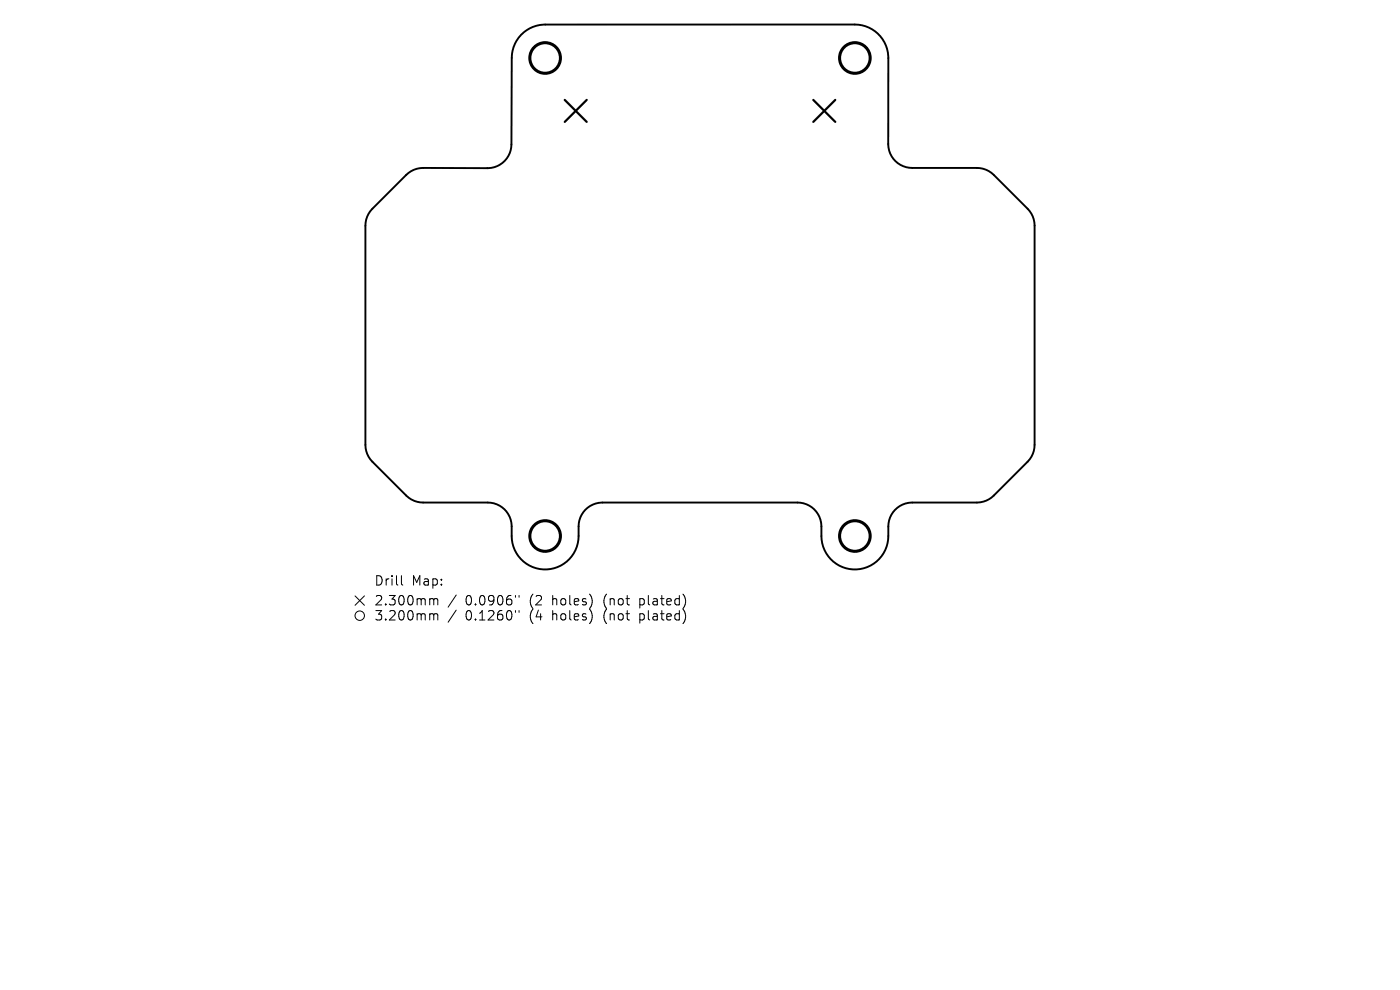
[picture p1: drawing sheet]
<svg xmlns="http://www.w3.org/2000/svg" width="297mm" height="210mm" viewBox="0 0 297 210" stroke-linecap="round" stroke-linejoin="round" font-family="sans-serif">
<defs><g id="words">
<g font-size="2.8">
<text x="79.3" y="124.5">Drill</text>
<text x="87.3" y="124.5">Map:</text>
<text x="79.3" y="128.7">2.300mm</text>
<text x="79.3" y="131.9">3.200mm</text>
<text x="98.8" y="128.7">0.0906&quot;</text>
<text x="98.8" y="131.9">0.1260&quot;</text>
<text x="112.5" y="128.7">(2</text>
<text x="112.5" y="131.9">(4</text>
<text x="117.4" y="128.7">holes)</text>
<text x="117.4" y="131.9">holes)</text>
<text x="128.5" y="128.7">(not</text>
<text x="128.5" y="131.9">(not</text>
<text x="136.3" y="128.7">plated)</text>
<text x="136.3" y="131.9">plated)</text>
</g>
</g></defs>
<path d="M110.5 7.4a7.1 7.1 0 0 1 5.2-2.2h65.7a7.1 7.1 0 0 1 7.1 7.1l-.1 18.2a5.1 5.1 0 0 0 5.1 5.1h13.7a5.1 5.1 0 0 1 3.6 1.5l7.2 7.2a5.1 5.1 0 0 1 1.5 3.6v46.5a5.1 5.1 0 0 1-1.5 3.5l-7.2 7.2a5.1 5.1 0 0 1-3.6 1.5h-13.7a5.1 5.1 0 0 0-5 5.1 8.6 8.6 0 0 1-1.5 6.3 7.1 7.1 0 0 1-7.9 2.4 7.1 7.1 0 0 1-4.8-6.7v-2a5.1 5.1 0 0 0-5.1-5.1h-41.4a5.1 5.1 0 0 0-5.1 5.1 8.6 8.6 0 0 1-1.4 6.3 7.1 7.1 0 0 1-7.9 2.4 7.1 7.1 0 0 1-4.9-6.7v-2a5.1 5.1 0 0 0-5-5.1h-13.7a5.1 5.1 0 0 1-3.6-1.5l-7.2-7.2a5.1 5.1 0 0 1-1.5-3.5v-46.5a5.1 5.1 0 0 1 1.5-3.6l7.2-7.2a5.1 5.1 0 0 1 3.6-1.5l13.6 .1a5.1 5.1 0 0 0 5.1-5.1l.1-18.3a7.1 7.1 0 0 1 1.9-4.9z" fill="none" stroke="#000" stroke-width=".41"/>
<path d="M119.8 21.2l4.7 4.7M124.5 21.2l-4.7 4.7M172.5 21.2l4.7 4.7M177.2 21.2l-4.7 4.7" fill="none" stroke="#000" stroke-width=".47"/>
<g fill="none" stroke="#000" stroke-width=".65">
<circle cx="115.6" cy="12.3" r="3.2"/>
<circle cx="181.4" cy="12.3" r="3.2"/>
<circle cx="115.6" cy="113.7" r="3.2"/>
<circle cx="181.4" cy="113.7" r="3.2"/>
</g>
<g fill="none" stroke="#000" stroke-width=".21">
<path d="M75.3 126.4l2 2M77.3 126.4l-2 2M85.2 122.1v1.7l.2 .3M91.4 127l.5 .1 .1 .2M91.4 130.2h.3l.3 .3M92 127.3l.3-.3 .5 .1 .1 1.2M92 127.3v1M92 130.5v1M92 130.5l.3-.3 .5 .1 .1 1.2M96.8 126.2l-1.7 2.6M96.8 129.4l-1.7 2.6M109.4 126.3v.4"/>
<path d="M109.4 129.5v.4M110.1 126.3v.4M110.1 129.5v.4"/>
<circle cx="76.3" cy="130.6" r="1"/>
</g>
<use href="#words"/>
</svg>
